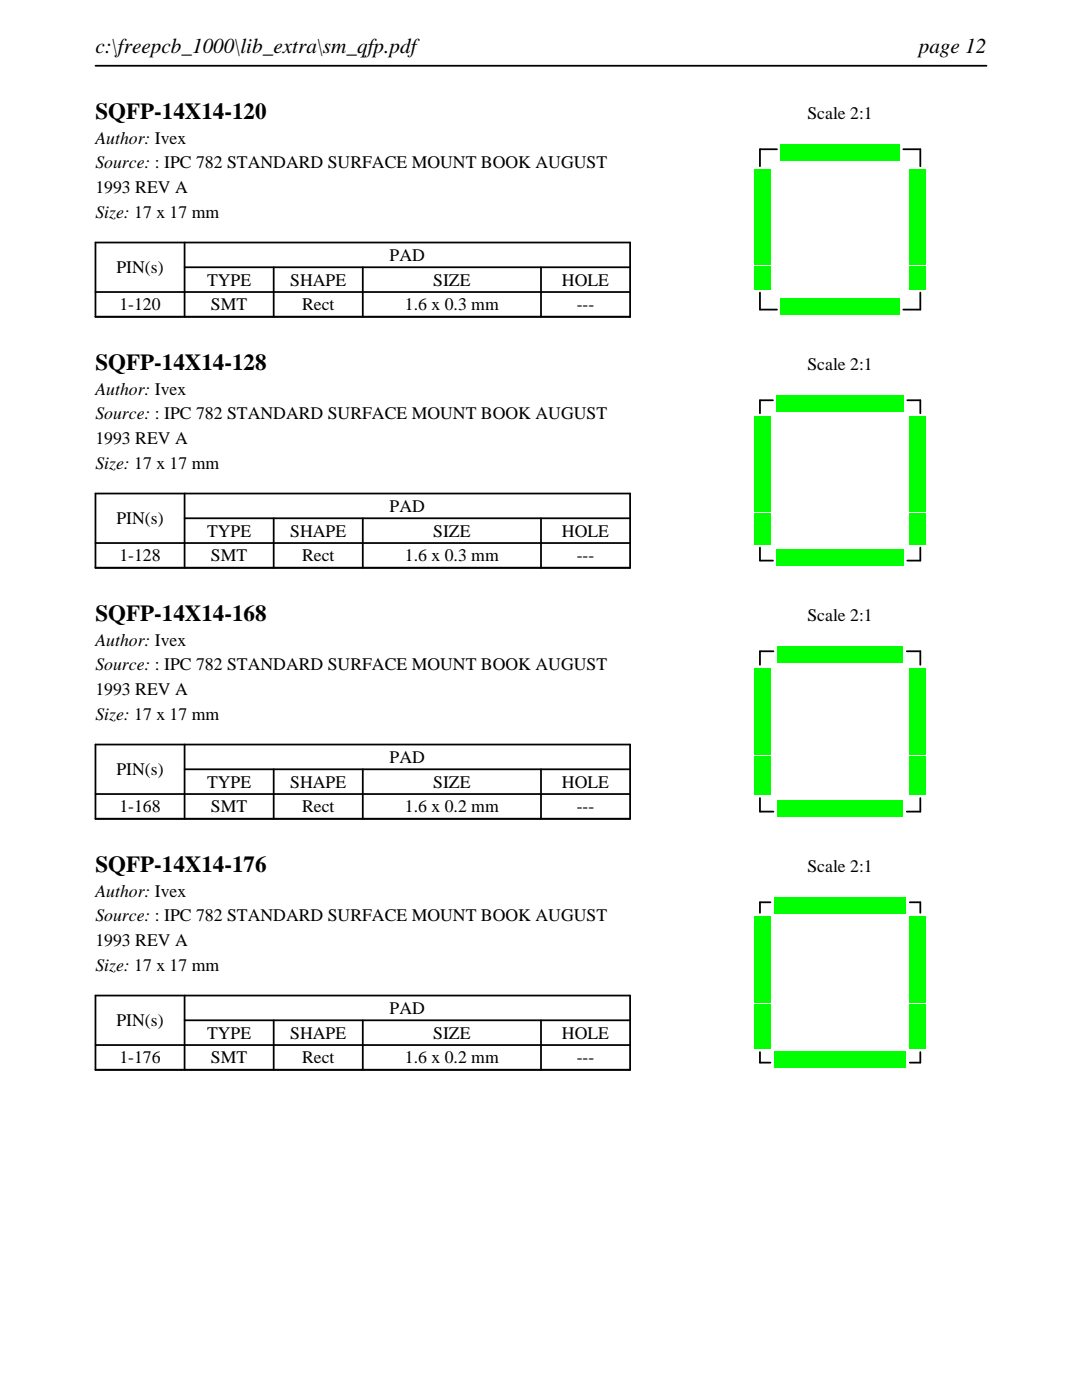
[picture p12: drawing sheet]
<svg xmlns="http://www.w3.org/2000/svg" width="216mm" height="279mm" viewBox="0 0 216 279" stroke-linecap="round" stroke-linejoin="round" font-family="sans-serif">
<defs><g id="words">
<g font-size="4.6">
<text x="19" y="23.7">SQFP-14X14-120</text>
<text x="19" y="73.8">SQFP-14X14-128</text>
<text x="19" y="123.9">SQFP-14X14-168</text>
<text x="19" y="174">SQFP-14X14-176</text>
</g>
<g font-size="4.2">
<text x="19" y="10.6">c:\freepcb_1000\lib_extra\sm_qfp.pdf</text>
<text x="183.3" y="10.6">page 12</text>
</g>
<g font-size="3.5">
<text x="161.1" y="23.7">Scale 2:1</text>
<text x="19" y="28.6">Author: Ivex</text>
<text x="19" y="33.6">Source: : IPC 782 STANDARD SURFACE MOUNT BOOK AUGUST</text>
<text x="19" y="38.5">1993 REV A</text>
<text x="19" y="43.5">Size: 17 x 17 mm</text>
<text x="77.8" y="52.1">PAD</text>
<text x="23.2" y="54.5">PIN(s)</text>
<text x="41.3" y="57">TYPE</text>
<text x="57.9" y="57">SHAPE</text>
<text x="86.4" y="57">SIZE</text>
<text x="112.1" y="57">HOLE</text>
<text x="23.8" y="61.9">1-120</text>
<text x="42.1" y="61.9">SMT</text>
<text x="60.3" y="61.9">Rect</text>
<text x="80.8" y="61.9">1.6 x 0.3 mm</text>
<text x="115.1" y="61.9">---</text>
<text x="161.1" y="73.8">Scale 2:1</text>
<text x="19" y="78.7">Author: Ivex</text>
<text x="19" y="83.7">Source: : IPC 782 STANDARD SURFACE MOUNT BOOK AUGUST</text>
<text x="19" y="88.6">1993 REV A</text>
<text x="19" y="93.6">Size: 17 x 17 mm</text>
<text x="23.2" y="104.6">PIN(s)</text>
<text x="41.3" y="107.1">TYPE</text>
<text x="57.9" y="107.1">SHAPE</text>
<text x="77.8" y="102.2">PAD</text>
<text x="86.4" y="107.1">SIZE</text>
<text x="112.1" y="107.1">HOLE</text>
<text x="23.8" y="112">1-128</text>
<text x="42.1" y="112">SMT</text>
<text x="60.3" y="112">Rect</text>
<text x="80.8" y="112">1.6 x 0.3 mm</text>
<text x="115.1" y="112">---</text>
<text x="161.1" y="123.9">Scale 2:1</text>
<text x="19" y="128.8">Author: Ivex</text>
<text x="19" y="133.8">Source: : IPC 782 STANDARD SURFACE MOUNT BOOK AUGUST</text>
<text x="19" y="138.7">1993 REV A</text>
<text x="19" y="143.7">Size: 17 x 17 mm</text>
<text x="23.2" y="154.7">PIN(s)</text>
<text x="77.8" y="152.3">PAD</text>
<text x="41.3" y="157.2">TYPE</text>
<text x="57.9" y="157.2">SHAPE</text>
<text x="86.4" y="157.2">SIZE</text>
<text x="112.1" y="157.2">HOLE</text>
<text x="23.8" y="162.1">1-168</text>
<text x="42.1" y="162.1">SMT</text>
<text x="60.3" y="162.1">Rect</text>
<text x="80.8" y="162.1">1.6 x 0.2 mm</text>
<text x="115.1" y="162.1">---</text>
<text x="161.1" y="174">Scale 2:1</text>
<text x="19" y="178.9">Author: Ivex</text>
<text x="19" y="183.9">Source: : IPC 782 STANDARD SURFACE MOUNT BOOK AUGUST</text>
<text x="19" y="188.8">1993 REV A</text>
<text x="19" y="193.7">Size: 17 x 17 mm</text>
<text x="77.8" y="202.4">PAD</text>
<text x="23.2" y="204.8">PIN(s)</text>
<text x="41.3" y="207.3">TYPE</text>
<text x="57.9" y="207.3">SHAPE</text>
<text x="86.4" y="207.3">SIZE</text>
<text x="112.1" y="207.3">HOLE</text>
<text x="23.8" y="212.2">1-176</text>
<text x="42.1" y="212.2">SMT</text>
<text x="60.3" y="212.2">Rect</text>
<text x="80.8" y="212.2">1.6 x 0.2 mm</text>
<text x="115.1" y="212.2">---</text>
</g>
</g></defs>
<path d="M19 13.1h177.8M19 48.4h106.7v14.8h-106.7zM19 58.3h106.7M36.8 53.3h88.9M36.8 48.4v14.8M54.6 53.3v9.9M72.4 53.3v9.9M107.9 53.3v9.9" fill="none" stroke="#000" stroke-width=".35"/>
<path d="M151.6 29.8h3.4zM151.6 29.8v3.4zM180.2 29.8h3.4zM183.6 29.8v3.4zM151.6 58.4v3.4zM183.6 58.4v3.4zM151.6 61.8h3.4zM180.2 61.8h3.4z" fill="none" stroke="#000" stroke-width=".36"/>
<g fill="#0f0">
<path d="M155.7 59.6h.6v3.2h-.6z"/>
<path d="M156.5 59.6h.6v3.2h-.6z"/>
<path d="M157.3 59.6h.6v3.2h-.6z"/>
<path d="M158.1 59.6h.6v3.2h-.6z"/>
<path d="M158.9 59.6h.6v3.2h-.6z"/>
<path d="M159.7 59.6h.6v3.2h-.6z"/>
<path d="M160.5 59.6h.6v3.2h-.6z"/>
<path d="M161.3 59.6h.6v3.2h-.6z"/>
<path d="M162.1 59.6h.6v3.2h-.6z"/>
<path d="M162.9 59.6h.6v3.2h-.6z"/>
<path d="M163.7 59.6h.6v3.2h-.6z"/>
<path d="M164.5 59.6h.6v3.2h-.6z"/>
<path d="M165.3 59.6h.6v3.2h-.6z"/>
<path d="M166.1 59.6h.6v3.2h-.6z"/>
<path d="M166.9 59.6h.6v3.2h-.6z"/>
<path d="M167.7 59.6h.6v3.2h-.6z"/>
<path d="M168.5 59.6h.6v3.2h-.6z"/>
<path d="M169.3 59.6h.6v3.2h-.6z"/>
<path d="M170.1 59.6h.6v3.2h-.6z"/>
<path d="M170.9 59.6h.6v3.2h-.6z"/>
<path d="M171.7 59.6h.6v3.2h-.6z"/>
<path d="M172.5 59.6h.6v3.2h-.6z"/>
<path d="M173.3 59.6h.6v3.2h-.6z"/>
<path d="M174.1 59.6h.6v3.2h-.6z"/>
<path d="M174.9 59.6h.6v3.2h-.6z"/>
<path d="M175.7 59.6h.6v3.2h-.6z"/>
<path d="M176.5 59.6h.6v3.2h-.6z"/>
<path d="M177.3 59.6h.6v3.2h-.6z"/>
<path d="M178.1 59.6h.6v3.2h-.6z"/>
<path d="M178.9 59.6h.6v3.2h-.6z"/>
<path d="M181.4 57.1h3.2v.6h-3.2z"/>
<path d="M181.4 56.3h3.2v.6h-3.2z"/>
<path d="M181.4 55.5h3.2v.6h-3.2z"/>
<path d="M181.4 54.7h3.2v.6h-3.2z"/>
<path d="M181.4 53.9h3.2v.6h-3.2z"/>
<path d="M181.4 53.1h3.2v.6h-3.2z"/>
<path d="M181.4 52.3h3.2v.6h-3.2z"/>
<path d="M181.4 51.5h3.2v.6h-3.2z"/>
<path d="M181.4 50.7h3.2v.6h-3.2z"/>
<path d="M181.4 49.9h3.2v.6h-3.2z"/>
<path d="M181.4 49.1h3.2v.6h-3.2z"/>
<path d="M181.4 48.3h3.2v.6h-3.2z"/>
<path d="M181.4 47.5h3.2v.6h-3.2z"/>
<path d="M181.4 46.7h3.2v.6h-3.2z"/>
<path d="M181.4 45.9h3.2v.6h-3.2z"/>
<path d="M181.4 45.1h3.2v.6h-3.2z"/>
<path d="M181.4 44.3h3.2v.6h-3.2z"/>
<path d="M181.4 43.5h3.2v.6h-3.2z"/>
<path d="M181.4 42.7h3.2v.6h-3.2z"/>
<path d="M181.4 41.9h3.2v.6h-3.2z"/>
<path d="M181.4 41.1h3.2v.6h-3.2z"/>
<path d="M181.4 40.3h3.2v.6h-3.2z"/>
<path d="M181.4 39.5h3.2v.6h-3.2z"/>
<path d="M181.4 38.7h3.2v.6h-3.2z"/>
<path d="M181.4 37.9h3.2v.6h-3.2z"/>
<path d="M181.4 37.1h3.2v.6h-3.2z"/>
<path d="M181.4 36.3h3.2v.6h-3.2z"/>
<path d="M181.4 35.5h3.2v.6h-3.2z"/>
<path d="M181.4 34.7h3.2v.6h-3.2z"/>
<path d="M181.4 33.9h3.2v.6h-3.2z"/>
<path d="M178.9 28.8h.6v3.2h-.6z"/>
<path d="M178.1 28.8h.6v3.2h-.6z"/>
<path d="M177.3 28.8h.6v3.2h-.6z"/>
<path d="M176.5 28.8h.6v3.2h-.6z"/>
<path d="M175.7 28.8h.6v3.2h-.6z"/>
<path d="M174.9 28.8h.6v3.2h-.6z"/>
<path d="M174.1 28.8h.6v3.2h-.6z"/>
<path d="M173.3 28.8h.6v3.2h-.6z"/>
<path d="M172.5 28.8h.6v3.2h-.6z"/>
<path d="M171.7 28.8h.6v3.2h-.6z"/>
<path d="M170.9 28.8h.6v3.2h-.6z"/>
<path d="M170.1 28.8h.6v3.2h-.6z"/>
<path d="M169.3 28.8h.6v3.2h-.6z"/>
<path d="M168.5 28.8h.6v3.2h-.6z"/>
<path d="M167.7 28.8h.6v3.2h-.6z"/>
<path d="M166.9 28.8h.6v3.2h-.6z"/>
<path d="M166.1 28.8h.6v3.2h-.6z"/>
<path d="M165.3 28.8h.6v3.2h-.6z"/>
<path d="M164.5 28.8h.6v3.2h-.6z"/>
<path d="M163.7 28.8h.6v3.2h-.6z"/>
<path d="M162.9 28.8h.6v3.2h-.6z"/>
<path d="M162.1 28.8h.6v3.2h-.6z"/>
<path d="M161.3 28.8h.6v3.2h-.6z"/>
<path d="M160.5 28.8h.6v3.2h-.6z"/>
<path d="M159.7 28.8h.6v3.2h-.6z"/>
<path d="M158.9 28.8h.6v3.2h-.6z"/>
<path d="M158.1 28.8h.6v3.2h-.6z"/>
<path d="M157.3 28.8h.6v3.2h-.6z"/>
<path d="M156.5 28.8h.6v3.2h-.6z"/>
<path d="M155.7 28.8h.6v3.2h-.6z"/>
<path d="M150.6 33.9h3.2v.6h-3.2z"/>
<path d="M150.6 34.7h3.2v.6h-3.2z"/>
<path d="M150.6 35.5h3.2v.6h-3.2z"/>
<path d="M150.6 36.3h3.2v.6h-3.2z"/>
<path d="M150.6 37.1h3.2v.6h-3.2z"/>
<path d="M150.6 37.9h3.2v.6h-3.2z"/>
<path d="M150.6 38.7h3.2v.6h-3.2z"/>
<path d="M150.6 39.5h3.2v.6h-3.2z"/>
<path d="M150.6 40.3h3.2v.6h-3.2z"/>
<path d="M150.6 41.1h3.2v.6h-3.2z"/>
<path d="M150.6 41.9h3.2v.6h-3.2z"/>
<path d="M150.6 42.7h3.2v.6h-3.2z"/>
<path d="M150.6 43.5h3.2v.6h-3.2z"/>
<path d="M150.6 44.3h3.2v.6h-3.2z"/>
<path d="M150.6 45.1h3.2v.6h-3.2z"/>
<path d="M150.6 45.9h3.2v.6h-3.2z"/>
<path d="M150.6 46.7h3.2v.6h-3.2z"/>
<path d="M150.6 47.5h3.2v.6h-3.2z"/>
<path d="M150.6 48.3h3.2v.6h-3.2z"/>
<path d="M150.6 49.1h3.2v.6h-3.2z"/>
<path d="M150.6 49.9h3.2v.6h-3.2z"/>
<path d="M150.6 50.7h3.2v.6h-3.2z"/>
<path d="M150.6 51.5h3.2v.6h-3.2z"/>
<path d="M150.6 52.3h3.2v.6h-3.2z"/>
<path d="M150.6 53.1h3.2v.6h-3.2z"/>
<path d="M150.6 53.9h3.2v.6h-3.2z"/>
<path d="M150.6 54.7h3.2v.6h-3.2z"/>
<path d="M150.6 55.5h3.2v.6h-3.2z"/>
<path d="M150.6 56.3h3.2v.6h-3.2z"/>
<path d="M150.6 57.1h3.2v.6h-3.2z"/>
</g>
<path d="M19 98.5h106.7v14.8h-106.7zM36.8 98.5v14.8M19 108.4h106.7M36.8 103.4h88.9M54.6 103.4v9.9M72.4 103.4v9.9M107.9 103.4v9.9" fill="none" stroke="#000" stroke-width=".35"/>
<path d="M151.6 79.9h2.6zM151.6 79.9v2.6zM181 79.9h2.6zM183.6 79.9v2.6zM151.6 111.9h2.6zM151.6 109.3v2.6zM181 111.9h2.6zM183.6 109.3v2.6z" fill="none" stroke="#000" stroke-width=".36"/>
<g fill="#0f0">
<path d="M154.9 109.7h.6v3.2h-.6z"/>
<path d="M155.7 109.7h.6v3.2h-.6z"/>
<path d="M156.5 109.7h.6v3.2h-.6z"/>
<path d="M157.3 109.7h.6v3.2h-.6z"/>
<path d="M158.1 109.7h.6v3.2h-.6z"/>
<path d="M158.9 109.7h.6v3.2h-.6z"/>
<path d="M159.7 109.7h.6v3.2h-.6z"/>
<path d="M160.5 109.7h.6v3.2h-.6z"/>
<path d="M161.3 109.7h.6v3.2h-.6z"/>
<path d="M162.1 109.7h.6v3.2h-.6z"/>
<path d="M162.9 109.7h.6v3.2h-.6z"/>
<path d="M163.7 109.7h.6v3.2h-.6z"/>
<path d="M164.5 109.7h.6v3.2h-.6z"/>
<path d="M165.3 109.7h.6v3.2h-.6z"/>
<path d="M166.1 109.7h.6v3.2h-.6z"/>
<path d="M166.9 109.7h.6v3.2h-.6z"/>
<path d="M167.7 109.7h.6v3.2h-.6z"/>
<path d="M168.5 109.7h.6v3.2h-.6z"/>
<path d="M169.3 109.7h.6v3.2h-.6z"/>
<path d="M170.1 109.7h.6v3.2h-.6z"/>
<path d="M170.9 109.7h.6v3.2h-.6z"/>
<path d="M171.7 109.7h.6v3.2h-.6z"/>
<path d="M172.5 109.7h.6v3.2h-.6z"/>
<path d="M173.3 109.7h.6v3.2h-.6z"/>
<path d="M174.1 109.7h.6v3.2h-.6z"/>
<path d="M174.9 109.7h.6v3.2h-.6z"/>
<path d="M175.7 109.7h.6v3.2h-.6z"/>
<path d="M176.5 109.7h.6v3.2h-.6z"/>
<path d="M177.3 109.7h.6v3.2h-.6z"/>
<path d="M178.1 109.7h.6v3.2h-.6z"/>
<path d="M178.9 109.7h.6v3.2h-.6z"/>
<path d="M179.7 109.7h.6v3.2h-.6z"/>
<path d="M181.4 108h3.2v.6h-3.2z"/>
<path d="M181.4 107.2h3.2v.6h-3.2z"/>
<path d="M181.4 106.4h3.2v.6h-3.2z"/>
<path d="M181.4 105.6h3.2v.6h-3.2z"/>
<path d="M181.4 104.8h3.2v.6h-3.2z"/>
<path d="M181.4 104h3.2v.6h-3.2z"/>
<path d="M181.4 103.2h3.2v.6h-3.2z"/>
<path d="M181.4 102.4h3.2v.6h-3.2z"/>
<path d="M181.4 101.6h3.2v.6h-3.2z"/>
<path d="M181.4 100.8h3.2v.6h-3.2z"/>
<path d="M181.4 100h3.2v.6h-3.2z"/>
<path d="M181.4 99.2h3.2v.6h-3.2z"/>
<path d="M181.4 98.4h3.2v.6h-3.2z"/>
<path d="M181.4 97.6h3.2v.6h-3.2z"/>
<path d="M181.4 96.8h3.2v.6h-3.2z"/>
<path d="M181.4 96h3.2v.6h-3.2z"/>
<path d="M181.4 95.2h3.2v.6h-3.2z"/>
<path d="M181.4 94.4h3.2v.6h-3.2z"/>
<path d="M181.4 93.6h3.2v.6h-3.2z"/>
<path d="M181.4 92.8h3.2v.6h-3.2z"/>
<path d="M181.4 92h3.2v.6h-3.2z"/>
<path d="M181.4 91.2h3.2v.6h-3.2z"/>
<path d="M181.4 90.4h3.2v.6h-3.2z"/>
<path d="M181.4 89.6h3.2v.6h-3.2z"/>
<path d="M181.4 88.8h3.2v.6h-3.2z"/>
<path d="M181.4 88h3.2v.6h-3.2z"/>
<path d="M181.4 87.2h3.2v.6h-3.2z"/>
<path d="M181.4 86.4h3.2v.6h-3.2z"/>
<path d="M181.4 85.6h3.2v.6h-3.2z"/>
<path d="M181.4 84.8h3.2v.6h-3.2z"/>
<path d="M181.4 84h3.2v.6h-3.2z"/>
<path d="M181.4 83.2h3.2v.6h-3.2z"/>
<path d="M179.7 78.9h.6v3.2h-.6z"/>
<path d="M178.9 78.9h.6v3.2h-.6z"/>
<path d="M178.1 78.9h.6v3.2h-.6z"/>
<path d="M177.3 78.9h.6v3.2h-.6z"/>
<path d="M176.5 78.9h.6v3.2h-.6z"/>
<path d="M175.7 78.9h.6v3.2h-.6z"/>
<path d="M174.9 78.9h.6v3.2h-.6z"/>
<path d="M174.1 78.9h.6v3.2h-.6z"/>
<path d="M173.3 78.9h.6v3.2h-.6z"/>
<path d="M172.5 78.9h.6v3.2h-.6z"/>
<path d="M171.7 78.9h.6v3.2h-.6z"/>
<path d="M170.9 78.9h.6v3.2h-.6z"/>
<path d="M170.1 78.9h.6v3.2h-.6z"/>
<path d="M169.3 78.9h.6v3.2h-.6z"/>
<path d="M168.5 78.9h.6v3.2h-.6z"/>
<path d="M167.7 78.9h.6v3.2h-.6z"/>
<path d="M166.9 78.9h.6v3.2h-.6z"/>
<path d="M166.1 78.9h.6v3.2h-.6z"/>
<path d="M165.3 78.9h.6v3.2h-.6z"/>
<path d="M164.5 78.9h.6v3.2h-.6z"/>
<path d="M163.7 78.9h.6v3.2h-.6z"/>
<path d="M162.9 78.9h.6v3.2h-.6z"/>
<path d="M162.1 78.9h.6v3.2h-.6z"/>
<path d="M161.3 78.9h.6v3.2h-.6z"/>
<path d="M160.5 78.9h.6v3.2h-.6z"/>
<path d="M159.7 78.9h.6v3.2h-.6z"/>
<path d="M158.9 78.9h.6v3.2h-.6z"/>
<path d="M158.1 78.9h.6v3.2h-.6z"/>
<path d="M157.3 78.9h.6v3.2h-.6z"/>
<path d="M156.5 78.9h.6v3.2h-.6z"/>
<path d="M155.7 78.9h.6v3.2h-.6z"/>
<path d="M154.9 78.9h.6v3.2h-.6z"/>
<path d="M150.6 83.2h3.2v.6h-3.2z"/>
<path d="M150.6 84h3.2v.6h-3.2z"/>
<path d="M150.6 84.8h3.2v.6h-3.2z"/>
<path d="M150.6 85.6h3.2v.6h-3.2z"/>
<path d="M150.6 86.4h3.2v.6h-3.2z"/>
<path d="M150.6 87.2h3.2v.6h-3.2z"/>
<path d="M150.6 88h3.2v.6h-3.2z"/>
<path d="M150.6 88.8h3.2v.6h-3.2z"/>
<path d="M150.6 89.6h3.2v.6h-3.2z"/>
<path d="M150.6 90.4h3.2v.6h-3.2z"/>
<path d="M150.6 91.2h3.2v.6h-3.2z"/>
<path d="M150.6 92h3.2v.6h-3.2z"/>
<path d="M150.6 92.8h3.2v.6h-3.2z"/>
<path d="M150.6 93.6h3.2v.6h-3.2z"/>
<path d="M150.6 94.4h3.2v.6h-3.2z"/>
<path d="M150.6 95.2h3.2v.6h-3.2z"/>
<path d="M150.6 96h3.2v.6h-3.2z"/>
<path d="M150.6 96.8h3.2v.6h-3.2z"/>
<path d="M150.6 97.6h3.2v.6h-3.2z"/>
<path d="M150.6 98.4h3.2v.6h-3.2z"/>
<path d="M150.6 99.2h3.2v.6h-3.2z"/>
<path d="M150.6 100h3.2v.6h-3.2z"/>
<path d="M150.6 100.8h3.2v.6h-3.2z"/>
<path d="M150.6 101.6h3.2v.6h-3.2z"/>
<path d="M150.6 102.4h3.2v.6h-3.2z"/>
<path d="M150.6 103.2h3.2v.6h-3.2z"/>
<path d="M150.6 104h3.2v.6h-3.2z"/>
<path d="M150.6 104.8h3.2v.6h-3.2z"/>
<path d="M150.6 105.6h3.2v.6h-3.2z"/>
<path d="M150.6 106.4h3.2v.6h-3.2z"/>
<path d="M150.6 107.2h3.2v.6h-3.2z"/>
<path d="M150.6 108h3.2v.6h-3.2z"/>
</g>
<g fill="none" stroke="#000" stroke-width=".35">
<path d="M19 148.6h106.7v14.8h-106.7zM19 158.5h106.7M36.8 153.5h88.9M36.8 148.6v14.8M54.6 153.5v9.9M72.4 153.5v9.9M107.9 153.5v9.9M19 198.7h106.7v14.8h-106.7zM36.8 198.7v14.8M19 208.6h106.7M36.8 203.6h88.9M54.6 203.6v9.9"/>
<path d="M72.4 203.6v9.9M107.9 203.6v9.9"/>
</g>
<g fill="none" stroke="#000" stroke-width=".36">
<path d="M151.6 130h2.7zM151.6 130v2.7zM180.9 130h2.7zM183.6 130v2.7zM151.6 159.3v2.7zM183.6 159.3v2.7zM151.6 162h2.7zM180.9 162h2.7zM151.6 180.1h2.1zM151.6 180.1v2.1zM181.5 180.1h2.1zM183.6 180.1v2.1z"/>
<path d="M151.6 212.1h2.1zM151.6 210v2.1zM181.5 212.1h2.1zM183.6 210v2.1z"/>
</g>
<g fill="none" stroke="#0f0" stroke-width=".4">
<path d="M150.6 139.7h3.2M150.6 139.1h3.2M150.6 138.5h3.2M150.6 137.9h3.2M150.6 137.3h3.2M150.6 136.7h3.2M150.6 136.1h3.2M150.6 135.5h3.2M150.6 134.9h3.2M150.6 134.3h3.2M150.6 133.7h3.2M155.3 129v3.2"/>
<path d="M155.9 129v3.2M156.5 129v3.2M157.1 129v3.2M157.7 129v3.2M158.3 129v3.2M158.9 129v3.2M159.5 129v3.2M160.1 129v3.2M160.7 129v3.2M161.3 129v3.2M161.9 129v3.2M162.5 129v3.2"/>
<path d="M163.1 129v3.2M163.7 129v3.2M164.3 129v3.2M164.9 129v3.2M165.5 129v3.2M166.1 129v3.2M166.7 129v3.2M167.3 129v3.2M167.9 129v3.2M168.5 129v3.2M169.1 129v3.2M169.7 129v3.2"/>
<path d="M170.3 129v3.2M170.9 129v3.2M171.5 129v3.2M172.1 129v3.2M172.7 129v3.2M173.3 129v3.2M173.9 129v3.2M174.5 129v3.2M175.1 129v3.2M175.7 129v3.2M176.3 129v3.2M176.9 129v3.2"/>
<path d="M177.5 129v3.2M178.1 129v3.2M178.7 129v3.2M179.3 129v3.2M179.9 129v3.2M181.4 139.7h3.2M181.4 139.1h3.2M181.4 138.5h3.2M181.4 137.9h3.2M181.4 137.3h3.2M181.4 136.7h3.2M181.4 136.1h3.2"/>
<path d="M181.4 135.5h3.2M181.4 134.9h3.2M181.4 134.3h3.2M181.4 133.7h3.2M150.6 158.3h3.2M150.6 157.7h3.2M150.6 157.1h3.2M150.6 156.5h3.2M150.6 155.9h3.2M150.6 155.3h3.2M150.6 154.7h3.2M150.6 154.1h3.2"/>
<path d="M150.6 153.5h3.2M150.6 152.9h3.2M150.6 152.3h3.2M150.6 151.7h3.2M150.6 151.1h3.2M150.6 150.5h3.2M150.6 149.9h3.2M150.6 149.3h3.2M150.6 148.7h3.2M150.6 148.1h3.2M150.6 147.5h3.2M150.6 146.9h3.2"/>
<path d="M150.6 146.3h3.2M150.6 145.7h3.2M150.6 145.1h3.2M150.6 144.5h3.2M150.6 143.9h3.2M150.6 143.3h3.2M150.6 142.7h3.2M150.6 142.1h3.2M150.6 141.5h3.2M150.6 140.9h3.2M150.6 140.3h3.2M155.3 159.8v3.2"/>
<path d="M155.9 159.8v3.2M156.5 159.8v3.2M157.1 159.8v3.2M157.7 159.8v3.2M158.3 159.8v3.2M158.9 159.8v3.2M159.5 159.8v3.2M160.1 159.8v3.2M160.7 159.8v3.2M161.3 159.8v3.2M161.9 159.8v3.2M162.5 159.8v3.2"/>
<path d="M163.1 159.8v3.2M163.7 159.8v3.2M164.3 159.8v3.2M164.9 159.8v3.2M165.5 159.8v3.2M166.1 159.8v3.2M166.7 159.8v3.2M167.3 159.8v3.2M167.9 159.8v3.2M168.5 159.8v3.2M169.1 159.8v3.2M169.7 159.8v3.2"/>
<path d="M170.3 159.8v3.2M170.9 159.8v3.2M171.5 159.8v3.2M172.1 159.8v3.2M172.7 159.8v3.2M173.3 159.8v3.2M173.9 159.8v3.2M174.5 159.8v3.2M175.1 159.8v3.2M175.7 159.8v3.2M176.3 159.8v3.2M176.9 159.8v3.2"/>
<path d="M177.5 159.8v3.2M178.1 159.8v3.2M178.7 159.8v3.2M179.3 159.8v3.2M179.9 159.8v3.2M181.4 158.3h3.2M181.4 157.7h3.2M181.4 157.1h3.2M181.4 156.5h3.2M181.4 155.9h3.2M181.4 155.3h3.2M181.4 154.7h3.2"/>
<path d="M181.4 154.1h3.2M181.4 153.5h3.2M181.4 152.9h3.2M181.4 152.3h3.2M181.4 151.7h3.2M181.4 151.1h3.2M181.4 150.5h3.2M181.4 149.9h3.2M181.4 149.3h3.2M181.4 148.7h3.2M181.4 148.1h3.2M181.4 147.5h3.2"/>
<path d="M181.4 146.9h3.2M181.4 146.3h3.2M181.4 145.7h3.2M181.4 145.1h3.2M181.4 144.5h3.2M181.4 143.9h3.2M181.4 143.3h3.2M181.4 142.7h3.2M181.4 142.1h3.2M181.4 141.5h3.2M181.4 140.9h3.2M181.4 140.3h3.2"/>
<path d="M154.7 179.1v3.2M155.3 179.1v3.2M155.9 179.1v3.2M156.5 179.1v3.2M157.1 179.1v3.2M157.7 179.1v3.2M158.3 179.1v3.2M158.9 179.1v3.2M159.5 179.1v3.2M160.1 179.1v3.2M160.7 179.1v3.2M161.3 179.1v3.2"/>
<path d="M161.9 179.1v3.2M162.5 179.1v3.2M163.1 179.1v3.2M163.7 179.1v3.2M164.3 179.1v3.2M164.9 179.1v3.2M165.5 179.1v3.2M166.1 179.1v3.2M166.7 179.1v3.2M167.3 179.1v3.2M167.9 179.1v3.2M168.5 179.1v3.2"/>
<path d="M169.1 179.1v3.2M169.7 179.1v3.2M170.3 179.1v3.2M170.9 179.1v3.2M171.5 179.1v3.2M172.1 179.1v3.2M172.7 179.1v3.2M173.3 179.1v3.2M173.9 179.1v3.2M174.5 179.1v3.2M175.1 179.1v3.2M175.7 179.1v3.2"/>
<path d="M176.3 179.1v3.2M176.9 179.1v3.2M177.5 179.1v3.2M178.1 179.1v3.2M178.7 179.1v3.2M179.3 179.1v3.2M179.9 179.1v3.2M180.5 179.1v3.2M150.6 200h3.2M150.6 199.4h3.2M150.6 198.8h3.2M150.6 198.2h3.2"/>
<path d="M150.6 197.6h3.2M150.6 197h3.2M150.6 196.4h3.2M150.6 195.8h3.2M150.6 195.2h3.2M150.6 194.6h3.2M150.6 194h3.2M150.6 193.4h3.2M150.6 192.8h3.2M150.6 192.2h3.2M150.6 191.6h3.2M150.6 191h3.2"/>
<path d="M150.6 190.4h3.2M150.6 189.8h3.2M150.6 189.2h3.2M150.6 188.6h3.2M150.6 188h3.2M150.6 187.4h3.2M150.6 186.8h3.2M150.6 186.2h3.2M150.6 185.6h3.2M150.6 185h3.2M150.6 184.4h3.2M150.6 183.8h3.2"/>
<path d="M150.6 183.2h3.2M181.4 200h3.2M181.4 199.4h3.2M181.4 198.8h3.2M181.4 198.2h3.2M181.4 197.6h3.2M181.4 197h3.2M181.4 196.4h3.2M181.4 195.8h3.2M181.4 195.2h3.2M181.4 194.6h3.2M181.4 194h3.2"/>
<path d="M181.4 193.4h3.2M181.4 192.8h3.2M181.4 192.2h3.2M181.4 191.6h3.2M181.4 191h3.2M181.4 190.4h3.2M181.4 189.8h3.2M181.4 189.2h3.2M181.4 188.6h3.2M181.4 188h3.2M181.4 187.4h3.2M181.4 186.8h3.2"/>
<path d="M181.4 186.2h3.2M181.4 185.6h3.2M181.4 185h3.2M181.4 184.4h3.2M181.4 183.8h3.2M181.4 183.2h3.2M150.6 209h3.2M150.6 208.4h3.2M150.6 207.8h3.2M150.6 207.2h3.2M150.6 206.6h3.2M150.6 206h3.2"/>
<path d="M150.6 205.4h3.2M150.6 204.8h3.2M150.6 204.2h3.2M150.6 203.6h3.2M150.6 203h3.2M150.6 202.4h3.2M150.6 201.8h3.2M150.6 201.2h3.2M150.6 200.6h3.2M154.7 209.9v3.2M155.3 209.9v3.2M155.9 209.9v3.2"/>
<path d="M156.5 209.9v3.2M157.1 209.9v3.2M157.7 209.9v3.2M158.3 209.9v3.2M158.9 209.9v3.2M159.5 209.9v3.2M160.1 209.9v3.2M160.7 209.9v3.2M161.3 209.9v3.2M161.9 209.9v3.2M162.5 209.9v3.2M163.1 209.9v3.2"/>
<path d="M163.7 209.9v3.2M164.3 209.9v3.2M164.9 209.9v3.2M165.5 209.9v3.2M166.1 209.9v3.2M166.7 209.9v3.2M167.3 209.9v3.2M167.9 209.9v3.2M168.5 209.9v3.2M169.1 209.9v3.2M169.7 209.9v3.2M170.3 209.9v3.2"/>
<path d="M170.9 209.9v3.2M171.5 209.9v3.2M172.1 209.9v3.2M172.7 209.9v3.2M173.3 209.9v3.2M173.9 209.9v3.2M174.5 209.9v3.2M175.1 209.9v3.2M175.7 209.9v3.2M176.3 209.9v3.2M176.9 209.9v3.2M177.5 209.9v3.2"/>
<path d="M178.1 209.9v3.2M178.7 209.9v3.2M179.3 209.9v3.2M179.9 209.9v3.2M180.5 209.9v3.2M181.4 209h3.2M181.4 208.4h3.2M181.4 207.8h3.2M181.4 207.2h3.2M181.4 206.6h3.2M181.4 206h3.2M181.4 205.4h3.2"/>
<path d="M181.4 204.8h3.2M181.4 204.2h3.2M181.4 203.6h3.2M181.4 203h3.2M181.4 202.4h3.2M181.4 201.8h3.2M181.4 201.2h3.2M181.4 200.6h3.2"/>
</g>
<use href="#words"/>
</svg>
